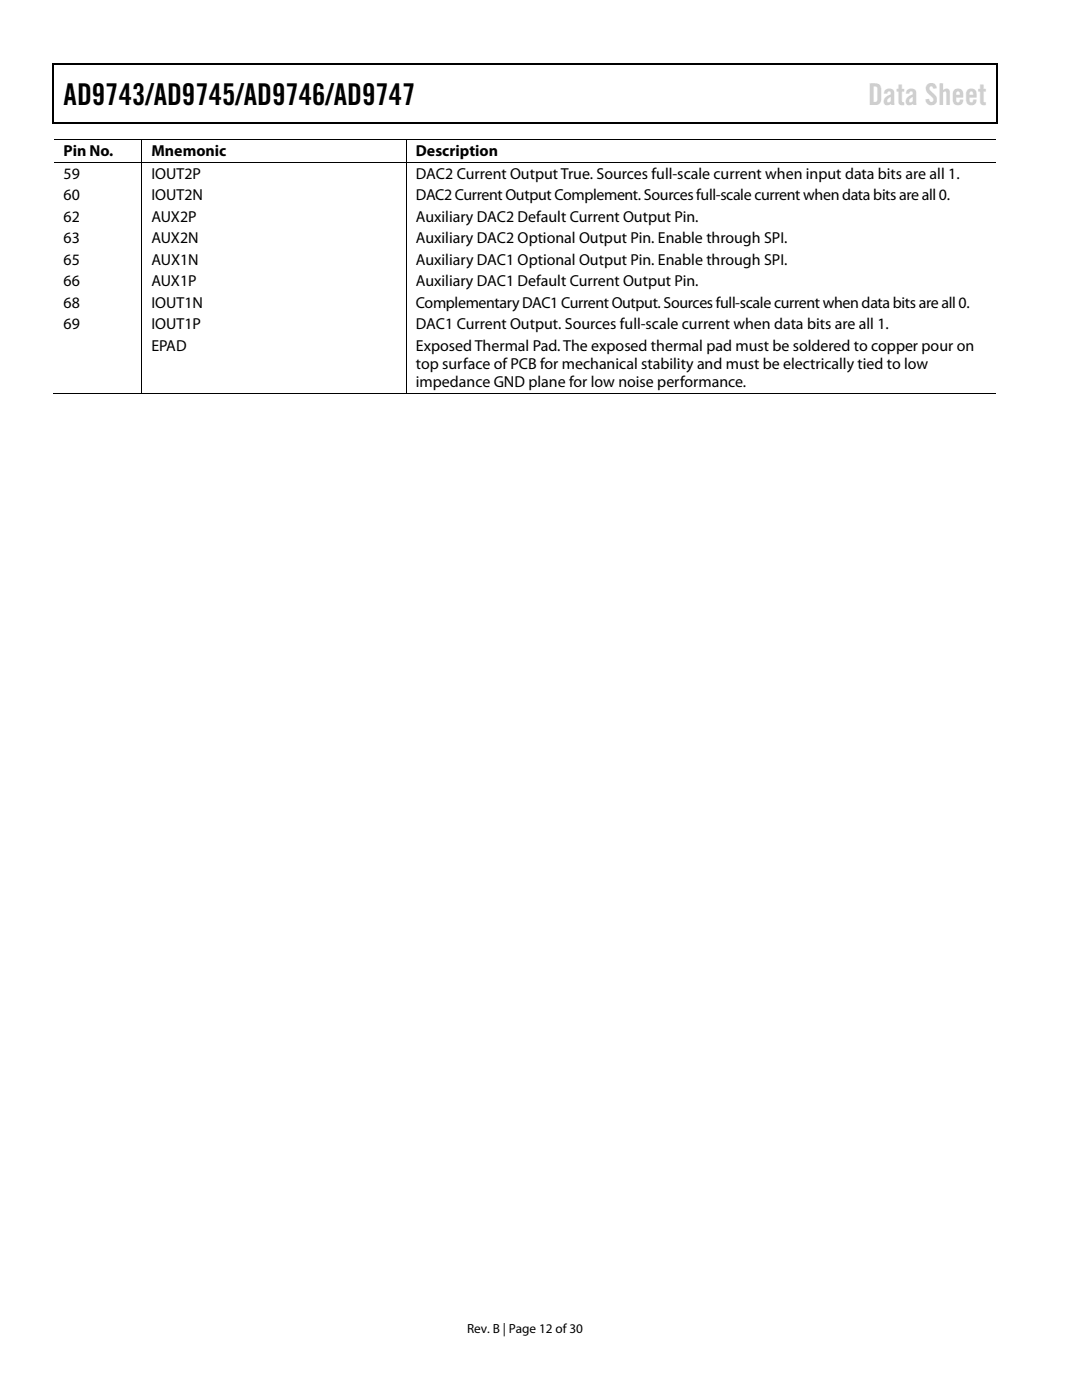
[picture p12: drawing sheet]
<svg xmlns="http://www.w3.org/2000/svg" width="216mm" height="279mm" viewBox="0 0 216 279" stroke-linecap="round" stroke-linejoin="round" font-family="sans-serif">
<defs><g id="words">
<text font-size="6" x="12.7" y="21">AD9743/AD9745/AD9746/AD9747</text>
<text font-size="6" fill="#cdcdcd" x="173.2" y="21">Data Sheet</text>
<g font-size="3.2">
<text x="12.7" y="31.2">Pin No.</text>
<text x="12.7" y="35.7">59</text>
<text x="30.2" y="35.7">IOUT2P</text>
<text x="30.2" y="31.2">Mnemonic</text>
<text x="83" y="31.2">Description</text>
<text x="83" y="35.7">DAC2 Current Output True. Sources full-scale current when input data bits are all 1.</text>
<text x="12.7" y="40">60</text>
<text x="30.2" y="40">IOUT2N</text>
<text x="83" y="40">DAC2 Current Output Complement. Sources full-scale current when data bits are all 0.</text>
<text x="12.7" y="44.3">62</text>
<text x="30.2" y="44.3">AUX2P</text>
<text x="83" y="44.3">Auxiliary DAC2 Default Current Output Pin.</text>
<text x="12.7" y="48.6">63</text>
<text x="12.7" y="52.9">65</text>
<text x="30.2" y="48.6">AUX2N</text>
<text x="30.2" y="52.9">AUX1N</text>
<text x="83" y="48.6">Auxiliary DAC2 Optional Output Pin. Enable through SPI.</text>
<text x="83" y="52.9">Auxiliary DAC1 Optional Output Pin. Enable through SPI.</text>
<text x="12.7" y="57.2">66</text>
<text x="30.2" y="57.2">AUX1P</text>
<text x="83" y="57.2">Auxiliary DAC1 Default Current Output Pin.</text>
<text x="12.7" y="61.4">68</text>
<text x="12.7" y="65.7">69</text>
<text x="30.2" y="61.4">IOUT1N</text>
<text x="30.2" y="65.7">IOUT1P</text>
<text x="83" y="61.4">Complementary DAC1 Current Output. Sources full-scale current when data bits are all 0.</text>
<text x="83" y="65.7">DAC1 Current Output. Sources full-scale current when data bits are all 1.</text>
<text x="30.2" y="70">EPAD</text>
<text x="83" y="70.1">Exposed Thermal Pad. The exposed thermal pad must be soldered to copper pour on</text>
<text x="83" y="73.6">top surface of PCB for mechanical stability and must be electrically tied to low</text>
<text x="83" y="77.2">impedance GND plane for low noise performance.</text>
</g>
<text font-size="2.6" x="93.2" y="266">Rev. B | Page 12 of30</text>
</g></defs>
<g fill="#000">
<path d="M10.5 12.7h.3v1h-.3zM10.5 12.7h.3v.3h-.3zM133.3 12.7h.3v.3h-.3zM198.8 12.7h.2v1h-.2zM198.8 12.7h.2v.3h-.2zM10.5 24.4h.3v.3h-.3zM28.2 27.9h.2v.1h-.2zM28.2 32.4h.2v.2h-.2zM81 27.9h.2v.1h-.2zM81 32.4h.2v.2h-.2zM133.1 24.4h.2v.3h-.2zM198.8 24.4h.2v.3h-.2z"/>
<path d="M28.2 78.4h.2v.2h-.2zM81 78.4h.2v.2h-.2z"/>
</g>
<path d="M10.7 13.7v10.7M10.8 12.8h122.5M133.6 12.8h65.2M198.9 13.7v10.7M10.8 24.5h188" fill="none" stroke="#000" stroke-width=".25"/>
<g fill="none" stroke="#000" stroke-width=".2">
<path d="M10.8 27.9h17.4M10.8 32.5h17.4M28.3 28v4.4M28.3 32.6v45.8M28.4 27.9h52.6M28.4 32.5h52.6M81.1 28v4.4M81.1 32.6v45.8M81.2 27.9h117.6M81.2 32.5h117.6M10.5 78.5h17.7M28.4 78.5h52.6"/>
<path d="M81.2 78.5h117.6"/>
</g>
<use href="#words"/>
</svg>
